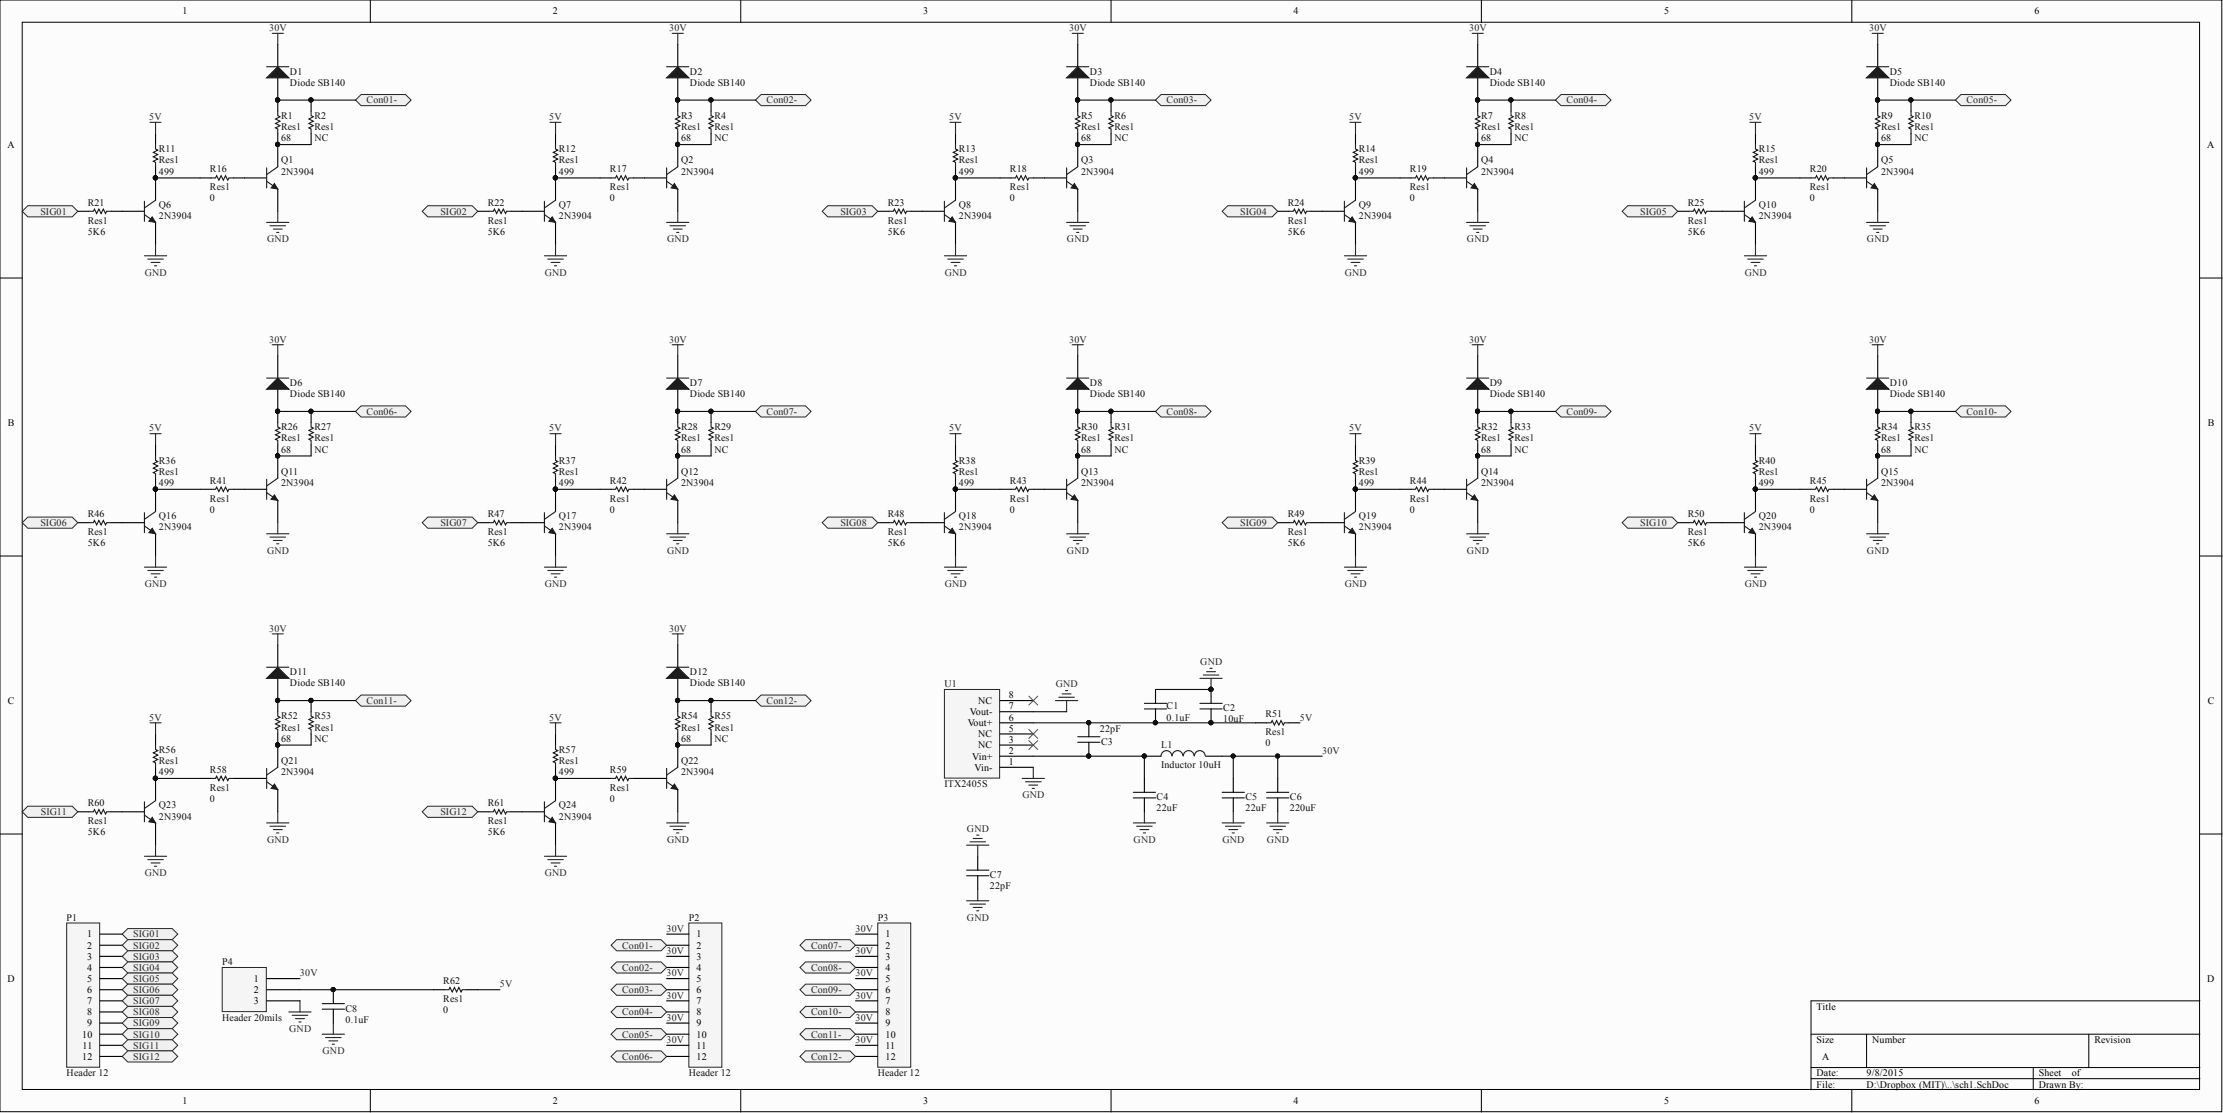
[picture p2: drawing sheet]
<svg xmlns="http://www.w3.org/2000/svg" width="508mm" height="254mm" viewBox="0 0 508 254" stroke-linecap="round" stroke-linejoin="round" font-family="sans-serif">
<defs><g id="words">
<g font-size="2.3">
<text x="41.7" y="3.3">1</text>
<text x="126.3" y="3.3">2</text>
<text x="210.8" y="3.3">3</text>
<text x="295.4" y="3.3">4</text>
<text x="380" y="3.3">5</text>
<text x="464.6" y="3.3">6</text>
<text x="1.7" y="33.8">A</text>
<text x="504.1" y="33.8">A</text>
<text x="1.8" y="97.2">B</text>
<text x="504.1" y="97.2">B</text>
<text x="1.8" y="160.6">C</text>
<text x="223.4" y="160.6">NC</text>
<text x="230.4" y="161.9">7</text>
<text x="230.4" y="159.4">8</text>
<text x="504.1" y="160.6">C</text>
<text x="221" y="165.7">Vout+</text>
<text x="221.5" y="163.2">Vout-</text>
<text x="230.4" y="167">5</text>
<text x="230.4" y="164.5">6</text>
<text x="222" y="173.3">Vin+</text>
<text x="223.4" y="170.8">NC</text>
<text x="223.4" y="168.3">NC</text>
<text x="230.4" y="172.1">2</text>
<text x="230.4" y="169.5">3</text>
<text x="222.5" y="175.9">Vin-</text>
<text x="230.4" y="174.6">1</text>
<text x="19.9" y="213.9">1</text>
<text x="159.1" y="213.9">1</text>
<text x="202.2" y="213.9">1</text>
<text x="19.9" y="216.5">2</text>
<text x="19.9" y="219">3</text>
<text x="19.9" y="221.6">4</text>
<text x="159.1" y="216.5">2</text>
<text x="159.1" y="219">3</text>
<text x="159.1" y="221.6">4</text>
<text x="202.2" y="216.5">2</text>
<text x="202.2" y="219">3</text>
<text x="202.2" y="221.6">4</text>
<text x="1.7" y="224.1">D</text>
<text x="19.9" y="224.1">5</text>
<text x="19.9" y="226.6">6</text>
<text x="57.9" y="224.1">1</text>
<text x="57.9" y="226.6">2</text>
<text x="159.1" y="224.1">5</text>
<text x="159.1" y="226.6">6</text>
<text x="202.2" y="224.1">5</text>
<text x="202.2" y="226.6">6</text>
<text x="504.1" y="224.1">D</text>
<text x="19.9" y="229.2">7</text>
<text x="19.9" y="231.7">8</text>
<text x="57.9" y="229.2">3</text>
<text x="159.1" y="229.2">7</text>
<text x="159.1" y="231.7">8</text>
<text x="202.2" y="229.2">7</text>
<text x="202.2" y="231.7">8</text>
<text x="414.8" y="230.4">Title</text>
<text x="18.8" y="236.8">10</text>
<text x="18.9" y="239.3">11</text>
<text x="19.9" y="234.2">9</text>
<text x="159.1" y="234.2">9</text>
<text x="159.1" y="236.8">10</text>
<text x="159.1" y="239.3">11</text>
<text x="202.2" y="234.2">9</text>
<text x="202.2" y="236.8">10</text>
<text x="202.2" y="239.3">11</text>
<text x="414.8" y="238">Size</text>
<text x="427.5" y="238">Number</text>
<text x="478.3" y="238">Revision</text>
<text x="18.8" y="241.9">12</text>
<text x="159.1" y="241.9">12</text>
<text x="202.2" y="241.9">12</text>
<text x="414.8" y="245.7">Date:</text>
<text x="416.1" y="241.9">A</text>
<text x="426.3" y="245.7">9/8/2015</text>
<text x="465.6" y="245.7">Sheet</text>
<text x="473.1" y="245.7">of</text>
<text x="414.8" y="248.2">File:</text>
<text x="426.3" y="248.2">D:\Dropbox (MIT)\..\sch1.SchDoc</text>
<text x="465.6" y="248.2">Drawn By:</text>
<text x="41.7" y="252">1</text>
<text x="126.3" y="252">2</text>
<text x="210.8" y="252">3</text>
<text x="295.4" y="252">4</text>
<text x="380" y="252">5</text>
<text x="464.6" y="252">6</text>
</g>
<g font-size="2.3" fill="#262626">
<text x="61.5" y="7.1">30V</text>
<text x="152.8" y="7.1">30V</text>
<text x="244.2" y="7.1">30V</text>
<text x="335.5" y="7.1">30V</text>
<text x="426.8" y="7.1">30V</text>
<text x="83.7" y="23.6">Con01-</text>
<text x="175.1" y="23.6">Con02-</text>
<text x="266.4" y="23.6">Con03-</text>
<text x="357.8" y="23.6">Con04-</text>
<text x="449.1" y="23.6">Con05-</text>
<text x="34.1" y="27.4">5V</text>
<text x="125.4" y="27.4">5V</text>
<text x="216.8" y="27.4">5V</text>
<text x="308.1" y="27.4">5V</text>
<text x="399.4" y="27.4">5V</text>
<text x="9.2" y="49">SIG01</text>
<text x="100.6" y="49">SIG02</text>
<text x="191.9" y="49">SIG03</text>
<text x="283.2" y="49">SIG04</text>
<text x="374.6" y="49">SIG05</text>
<text x="61" y="55.3">GND</text>
<text x="152.3" y="55.3">GND</text>
<text x="243.7" y="55.3">GND</text>
<text x="335" y="55.3">GND</text>
<text x="426.3" y="55.3">GND</text>
<text x="33.1" y="62.9">GND</text>
<text x="124.4" y="62.9">GND</text>
<text x="215.7" y="62.9">GND</text>
<text x="307.1" y="62.9">GND</text>
<text x="398.4" y="62.9">GND</text>
<text x="61.5" y="78.2">30V</text>
<text x="152.8" y="78.2">30V</text>
<text x="244.2" y="78.2">30V</text>
<text x="335.5" y="78.2">30V</text>
<text x="426.8" y="78.2">30V</text>
<text x="83.7" y="94.7">Con06-</text>
<text x="175.1" y="94.7">Con07-</text>
<text x="266.4" y="94.7">Con08-</text>
<text x="357.8" y="94.7">Con09-</text>
<text x="449.1" y="94.7">Con10-</text>
<text x="34.1" y="98.5">5V</text>
<text x="125.4" y="98.5">5V</text>
<text x="216.8" y="98.5">5V</text>
<text x="308.1" y="98.5">5V</text>
<text x="399.4" y="98.5">5V</text>
<text x="9.2" y="120">SIG06</text>
<text x="100.6" y="120">SIG07</text>
<text x="191.9" y="120">SIG08</text>
<text x="283.2" y="120">SIG09</text>
<text x="374.6" y="120">SIG10</text>
<text x="61" y="126.4">GND</text>
<text x="152.3" y="126.4">GND</text>
<text x="243.7" y="126.4">GND</text>
<text x="335" y="126.4">GND</text>
<text x="426.3" y="126.4">GND</text>
<text x="33.1" y="134">GND</text>
<text x="124.4" y="134">GND</text>
<text x="215.7" y="134">GND</text>
<text x="307.1" y="134">GND</text>
<text x="398.4" y="134">GND</text>
<text x="61.5" y="144.1">30V</text>
<text x="152.8" y="144.1">30V</text>
<text x="274.1" y="151.8">GND</text>
<text x="83.7" y="160.6">Con11-</text>
<text x="175.1" y="160.6">Con12-</text>
<text x="241.1" y="156.8">GND</text>
<text x="34.1" y="164.5">5V</text>
<text x="125.4" y="164.5">5V</text>
<text x="296.9" y="164.5">5V</text>
<text x="301.9" y="172.1">30V</text>
<text x="233.5" y="182.2">GND</text>
<text x="9.3" y="186">SIG11</text>
<text x="100.6" y="186">SIG12</text>
<text x="220.8" y="189.8">GND</text>
<text x="61" y="192.4">GND</text>
<text x="152.3" y="192.4">GND</text>
<text x="258.9" y="192.4">GND</text>
<text x="279.2" y="192.4">GND</text>
<text x="289.3" y="192.4">GND</text>
<text x="33.1" y="200">GND</text>
<text x="124.4" y="200">GND</text>
<text x="30.4" y="213.9">SIG01</text>
<text x="152.2" y="212.7">30V</text>
<text x="195.4" y="212.7">30V</text>
<text x="220.8" y="210.1">GND</text>
<text x="30.4" y="216.5">SIG02</text>
<text x="30.4" y="219">SIG03</text>
<text x="30.4" y="221.6">SIG04</text>
<text x="142.1" y="216.5">Con01-</text>
<text x="142.1" y="221.6">Con02-</text>
<text x="152.2" y="217.7">30V</text>
<text x="185.2" y="216.5">Con07-</text>
<text x="185.2" y="221.6">Con08-</text>
<text x="195.4" y="217.7">30V</text>
<text x="30.4" y="224.1">SIG05</text>
<text x="30.4" y="226.6">SIG06</text>
<text x="68.5" y="222.8">30V</text>
<text x="114.2" y="225.4">5V</text>
<text x="142.1" y="226.6">Con03-</text>
<text x="152.2" y="222.8">30V</text>
<text x="152.2" y="227.9">30V</text>
<text x="185.2" y="226.6">Con09-</text>
<text x="195.4" y="222.8">30V</text>
<text x="195.4" y="227.9">30V</text>
<text x="30.4" y="229.2">SIG07</text>
<text x="30.4" y="231.7">SIG08</text>
<text x="142.1" y="231.7">Con04-</text>
<text x="152.2" y="233">30V</text>
<text x="185.2" y="231.7">Con10-</text>
<text x="195.4" y="233">30V</text>
<text x="30.4" y="234.2">SIG09</text>
<text x="30.4" y="236.8">SIG10</text>
<text x="30.4" y="239.3">SIG11</text>
<text x="66.1" y="235.5">GND</text>
<text x="142.1" y="236.8">Con05-</text>
<text x="152.2" y="238">30V</text>
<text x="185.2" y="236.8">Con11-</text>
<text x="195.4" y="238">30V</text>
<text x="30.4" y="241.9">SIG12</text>
<text x="73.7" y="240.6">GND</text>
<text x="142.1" y="241.9">Con06-</text>
<text x="185.2" y="241.9">Con12-</text>
</g>
<g font-size="2.3" fill="#0e0e0e">
<text x="66.2" y="17">D1</text>
<text x="157.6" y="17">D2</text>
<text x="248.9" y="17">D3</text>
<text x="340.2" y="17">D4</text>
<text x="431.6" y="17">D5</text>
<text x="66.2" y="19.5">Diode SB140</text>
<text x="157.6" y="19.5">Diode SB140</text>
<text x="248.9" y="19.5">Diode SB140</text>
<text x="340.2" y="19.5">Diode SB140</text>
<text x="431.6" y="19.5">Diode SB140</text>
<text x="64.2" y="27.2">R1</text>
<text x="64.2" y="29.7">Res1</text>
<text x="71.8" y="27.2">R2</text>
<text x="71.8" y="29.7">Res1</text>
<text x="155.5" y="27.2">R3</text>
<text x="155.5" y="29.7">Res1</text>
<text x="163.1" y="27.2">R4</text>
<text x="163.1" y="29.7">Res1</text>
<text x="246.9" y="27.2">R5</text>
<text x="246.9" y="29.7">Res1</text>
<text x="254.5" y="27.2">R6</text>
<text x="254.5" y="29.7">Res1</text>
<text x="338.2" y="27.2">R7</text>
<text x="338.2" y="29.7">Res1</text>
<text x="345.8" y="27.2">R8</text>
<text x="345.8" y="29.7">Res1</text>
<text x="429.6" y="27.2">R9</text>
<text x="429.6" y="29.7">Res1</text>
<text x="437.2" y="27.2">R10</text>
<text x="437.2" y="29.7">Res1</text>
<text x="36.3" y="34.8">R11</text>
<text x="64.2" y="32.2">68</text>
<text x="71.8" y="32.2">NC</text>
<text x="127.6" y="34.8">R12</text>
<text x="155.5" y="32.2">68</text>
<text x="163.1" y="32.2">NC</text>
<text x="219" y="34.8">R13</text>
<text x="246.9" y="32.2">68</text>
<text x="254.5" y="32.2">NC</text>
<text x="310.3" y="34.8">R14</text>
<text x="338.2" y="32.2">68</text>
<text x="345.8" y="32.2">NC</text>
<text x="401.6" y="34.8">R15</text>
<text x="429.6" y="32.2">68</text>
<text x="437.2" y="32.2">NC</text>
<text x="36.3" y="39.8">499</text>
<text x="36.3" y="37.3">Res1</text>
<text x="48" y="39.3">R16</text>
<text x="64.2" y="37.3">Q1</text>
<text x="64.2" y="39.8">2N3904</text>
<text x="127.6" y="39.8">499</text>
<text x="127.6" y="37.3">Res1</text>
<text x="139.3" y="39.3">R17</text>
<text x="155.5" y="37.3">Q2</text>
<text x="155.5" y="39.8">2N3904</text>
<text x="219" y="39.8">499</text>
<text x="219" y="37.3">Res1</text>
<text x="230.6" y="39.3">R18</text>
<text x="246.9" y="37.3">Q3</text>
<text x="246.9" y="39.8">2N3904</text>
<text x="310.3" y="39.8">499</text>
<text x="310.3" y="37.3">Res1</text>
<text x="322" y="39.3">R19</text>
<text x="338.2" y="37.3">Q4</text>
<text x="338.2" y="39.8">2N3904</text>
<text x="401.6" y="39.8">499</text>
<text x="401.6" y="37.3">Res1</text>
<text x="413.3" y="39.3">R20</text>
<text x="429.6" y="37.3">Q5</text>
<text x="429.6" y="39.8">2N3904</text>
<text x="20" y="47">R21</text>
<text x="36.3" y="47.5">Q6</text>
<text x="48" y="45.9">0</text>
<text x="48" y="43.4">Res1</text>
<text x="111.4" y="47">R22</text>
<text x="127.6" y="47.5">Q7</text>
<text x="139.3" y="45.9">0</text>
<text x="139.3" y="43.4">Res1</text>
<text x="202.7" y="47">R23</text>
<text x="219" y="47.5">Q8</text>
<text x="230.6" y="45.9">0</text>
<text x="230.6" y="43.4">Res1</text>
<text x="294.1" y="47">R24</text>
<text x="310.3" y="47.5">Q9</text>
<text x="322" y="45.9">0</text>
<text x="322" y="43.4">Res1</text>
<text x="385.4" y="47">R25</text>
<text x="401.6" y="47.5">Q10</text>
<text x="413.3" y="45.9">0</text>
<text x="413.3" y="43.4">Res1</text>
<text x="20" y="53.5">5K6</text>
<text x="20" y="51">Res1</text>
<text x="36.3" y="50">2N3904</text>
<text x="111.4" y="53.5">5K6</text>
<text x="111.4" y="51">Res1</text>
<text x="127.6" y="50">2N3904</text>
<text x="202.7" y="53.5">5K6</text>
<text x="202.7" y="51">Res1</text>
<text x="219" y="50">2N3904</text>
<text x="294.1" y="53.5">5K6</text>
<text x="294.1" y="51">Res1</text>
<text x="310.3" y="50">2N3904</text>
<text x="385.4" y="53.5">5K6</text>
<text x="385.4" y="51">Res1</text>
<text x="401.6" y="50">2N3904</text>
<text x="66.2" y="88.1">D6</text>
<text x="157.6" y="88.1">D7</text>
<text x="248.9" y="88.1">D8</text>
<text x="340.2" y="88.1">D9</text>
<text x="431.6" y="88.1">D10</text>
<text x="66.2" y="90.6">Diode SB140</text>
<text x="157.6" y="90.6">Diode SB140</text>
<text x="248.9" y="90.6">Diode SB140</text>
<text x="340.2" y="90.6">Diode SB140</text>
<text x="431.6" y="90.6">Diode SB140</text>
<text x="64.2" y="98.2">R26</text>
<text x="64.2" y="100.8">Res1</text>
<text x="71.8" y="98.2">R27</text>
<text x="71.8" y="100.8">Res1</text>
<text x="155.5" y="98.2">R28</text>
<text x="155.5" y="100.8">Res1</text>
<text x="163.1" y="98.2">R29</text>
<text x="163.1" y="100.8">Res1</text>
<text x="246.9" y="98.2">R30</text>
<text x="246.9" y="100.8">Res1</text>
<text x="254.5" y="98.2">R31</text>
<text x="254.5" y="100.8">Res1</text>
<text x="338.2" y="98.2">R32</text>
<text x="338.2" y="100.8">Res1</text>
<text x="345.8" y="98.2">R33</text>
<text x="345.8" y="100.8">Res1</text>
<text x="429.6" y="98.2">R34</text>
<text x="429.6" y="100.8">Res1</text>
<text x="437.2" y="98.2">R35</text>
<text x="437.2" y="100.8">Res1</text>
<text x="36.3" y="105.8">R36</text>
<text x="64.2" y="103.3">68</text>
<text x="71.8" y="103.3">NC</text>
<text x="127.6" y="105.8">R37</text>
<text x="155.5" y="103.3">68</text>
<text x="163.1" y="103.3">NC</text>
<text x="219" y="105.8">R38</text>
<text x="246.9" y="103.3">68</text>
<text x="254.5" y="103.3">NC</text>
<text x="310.3" y="105.8">R39</text>
<text x="338.2" y="103.3">68</text>
<text x="345.8" y="103.3">NC</text>
<text x="401.6" y="105.8">R40</text>
<text x="429.6" y="103.3">68</text>
<text x="437.2" y="103.3">NC</text>
<text x="36.3" y="110.9">499</text>
<text x="36.3" y="108.4">Res1</text>
<text x="48" y="110.4">R41</text>
<text x="64.2" y="108.4">Q11</text>
<text x="64.2" y="110.9">2N3904</text>
<text x="127.6" y="110.9">499</text>
<text x="127.6" y="108.4">Res1</text>
<text x="139.3" y="110.4">R42</text>
<text x="155.5" y="108.4">Q12</text>
<text x="155.5" y="110.9">2N3904</text>
<text x="219" y="110.9">499</text>
<text x="219" y="108.4">Res1</text>
<text x="230.6" y="110.4">R43</text>
<text x="246.9" y="108.4">Q13</text>
<text x="246.9" y="110.9">2N3904</text>
<text x="310.3" y="110.9">499</text>
<text x="310.3" y="108.4">Res1</text>
<text x="322" y="110.4">R44</text>
<text x="338.2" y="108.4">Q14</text>
<text x="338.2" y="110.9">2N3904</text>
<text x="401.6" y="110.9">499</text>
<text x="401.6" y="108.4">Res1</text>
<text x="413.3" y="110.4">R45</text>
<text x="429.6" y="108.4">Q15</text>
<text x="429.6" y="110.9">2N3904</text>
<text x="20" y="118">R46</text>
<text x="36.3" y="118.5">Q16</text>
<text x="48" y="117">0</text>
<text x="48" y="114.5">Res1</text>
<text x="111.4" y="118">R47</text>
<text x="127.6" y="118.5">Q17</text>
<text x="139.3" y="117">0</text>
<text x="139.3" y="114.5">Res1</text>
<text x="202.7" y="118">R48</text>
<text x="219" y="118.5">Q18</text>
<text x="230.6" y="117">0</text>
<text x="230.6" y="114.5">Res1</text>
<text x="294.1" y="118">R49</text>
<text x="310.3" y="118.5">Q19</text>
<text x="322" y="117">0</text>
<text x="322" y="114.5">Res1</text>
<text x="385.4" y="118">R50</text>
<text x="401.6" y="118.5">Q20</text>
<text x="413.3" y="117">0</text>
<text x="413.3" y="114.5">Res1</text>
<text x="20" y="124.6">5K6</text>
<text x="20" y="122.1">Res1</text>
<text x="36.3" y="121.1">2N3904</text>
<text x="111.4" y="124.6">5K6</text>
<text x="111.4" y="122.1">Res1</text>
<text x="127.6" y="121.1">2N3904</text>
<text x="202.7" y="124.6">5K6</text>
<text x="202.7" y="122.1">Res1</text>
<text x="219" y="121.1">2N3904</text>
<text x="294.1" y="124.6">5K6</text>
<text x="294.1" y="122.1">Res1</text>
<text x="310.3" y="121.1">2N3904</text>
<text x="385.4" y="124.6">5K6</text>
<text x="385.4" y="122.1">Res1</text>
<text x="401.6" y="121.1">2N3904</text>
<text x="66.2" y="154">D11</text>
<text x="157.6" y="154">D12</text>
<text x="66.2" y="156.6">Diode SB140</text>
<text x="157.6" y="156.6">Diode SB140</text>
<text x="215.7" y="156.8">U1</text>
<text x="266.4" y="161.9">C1</text>
<text x="64.2" y="164.2">R52</text>
<text x="64.2" y="166.7">Res1</text>
<text x="71.8" y="164.2">R53</text>
<text x="71.8" y="166.7">Res1</text>
<text x="155.5" y="164.2">R54</text>
<text x="155.5" y="166.7">Res1</text>
<text x="163.1" y="164.2">R55</text>
<text x="163.1" y="166.7">Res1</text>
<text x="251.2" y="167">22pF</text>
<text x="266.4" y="164.5">0.1uF</text>
<text x="279.3" y="164.9">10uF</text>
<text x="279.3" y="162.3">C2</text>
<text x="289" y="163.7">R51</text>
<text x="289" y="167.8">Res1</text>
<text x="36.3" y="171.8">R56</text>
<text x="64.2" y="169.3">68</text>
<text x="71.8" y="169.3">NC</text>
<text x="127.6" y="171.8">R57</text>
<text x="155.5" y="169.3">68</text>
<text x="163.1" y="169.3">NC</text>
<text x="251.4" y="170">C3</text>
<text x="265.1" y="170.8">L1</text>
<text x="289" y="170.3">0</text>
<text x="36.3" y="176.9">499</text>
<text x="36.3" y="174.3">Res1</text>
<text x="48" y="176.4">R58</text>
<text x="64.2" y="174.3">Q21</text>
<text x="64.2" y="176.9">2N3904</text>
<text x="127.6" y="176.9">499</text>
<text x="127.6" y="174.3">Res1</text>
<text x="139.3" y="176.4">R59</text>
<text x="155.5" y="174.3">Q22</text>
<text x="155.5" y="176.9">2N3904</text>
<text x="215.7" y="179.7">ITX2405S</text>
<text x="265.1" y="175.4">Inductor 10uH</text>
<text x="20" y="184">R60</text>
<text x="36.3" y="184.5">Q23</text>
<text x="48" y="183">0</text>
<text x="48" y="180.4">Res1</text>
<text x="111.4" y="184">R61</text>
<text x="127.6" y="184.5">Q24</text>
<text x="139.3" y="183">0</text>
<text x="139.3" y="180.4">Res1</text>
<text x="264.1" y="185.2">22uF</text>
<text x="264.1" y="182.6">C4</text>
<text x="284.4" y="185.2">22uF</text>
<text x="284.4" y="182.6">C5</text>
<text x="294.6" y="185.2">220uF</text>
<text x="294.6" y="182.6">C6</text>
<text x="20" y="190.6">5K6</text>
<text x="20" y="188.1">Res1</text>
<text x="36.3" y="187">2N3904</text>
<text x="111.4" y="190.6">5K6</text>
<text x="111.4" y="188.1">Res1</text>
<text x="127.6" y="187">2N3904</text>
<text x="226.1" y="202.9">22pF</text>
<text x="226.1" y="200.4">C7</text>
<text x="15.2" y="210.1">P1</text>
<text x="157.3" y="210.1">P2</text>
<text x="200.4" y="210.1">P3</text>
<text x="50.7" y="220.3">P4</text>
<text x="101.2" y="224.6">R62</text>
<text x="50.7" y="233">Header 20mils</text>
<text x="78.9" y="233.4">0.1uF</text>
<text x="78.9" y="230.9">C8</text>
<text x="101.2" y="231.2">0</text>
<text x="101.2" y="228.7">Res1</text>
<text x="15.2" y="245.7">Header 12</text>
<text x="157.3" y="245.7">Header 12</text>
<text x="200.4" y="245.7">Header 12</text>
</g>
</g></defs>
<g fill="#fcfcfc" stroke="#000" stroke-width=".23">
<path d="M0 0h507.4v253.7h-507.4z"/>
<path d="M5.1 5.1h497.2v243.5h-497.2z"/>
</g>
<g fill="none" stroke="#000" stroke-width=".23">
<path d="M84.6 0v5.1M169.2 0v5.1M253.7 0v5.1M338.3 0v5.1M422.9 0v5.1M0 63.4h5.1M502.4 63.4h5M0 126.9h5.1M502.4 126.9h5M0 190.3h5.1M502.4 190.3h5M413.6 236h88.8"/>
<path d="M426.3 236v7.6M477 236v7.6M502.4 228.4h-88.8v20.3M84.6 248.7v5.1M169.2 248.7v5.1M253.7 248.7v5.1M338.3 248.7v5.1M413.6 243.6h88.8M413.6 246.2h88.8M422.9 248.7v5.1M464.3 243.6v5.1"/>
</g>
<path d="M35.5 30.5v2.5M35.5 38.1v7.6M17.8 48.2h2.5M25.4 48.2h7.6M35.5 50.8v5" fill="none" stroke="#000" stroke-width=".25"/>
<path d="M35.5 33v1l.5 .3-1 .5 1 .5-1 .5 1 .5-1 .5 .5 .3v1M20.3 48.2h1l.3-.5 .5 1 .5-1 .5 1 .5-1 .5 1 .3-.5h1M33 49l2.5 1.8M33 45.9v4.6M35.5 45.7l-2.5 1.8" fill="none" stroke="#1c1c1c" stroke-width=".25"/>
<circle cx="35.5" cy="40.6" r=".47" fill="#0e0e0e" stroke="#0e0e0e" stroke-width=".23"/>
<path d="M34.8 49.5l.7 1.3-1.5-.3z" fill="#1c1c1c"/>
<path d="M34.8 49.5l.7 1.3-1.5-.3z" fill="none" stroke="#1c1c1c" stroke-width=".23"/>
<g fill="#0e0e0e" stroke="#0e0e0e" stroke-width=".23">
<circle cx="35.5" cy="40.6" r=".47"/>
<circle cx="63.4" cy="33" r=".47"/>
</g>
<path d="M63.4 33v5.1M55.8 40.6h5.1M63.4 43.1v5.1" fill="none" stroke="#000" stroke-width=".25"/>
<path d="M60.9 38.3v4.6M63.4 38.1l-2.5 1.7M60.9 41.4l2.5 1.7" fill="none" stroke="#1c1c1c" stroke-width=".25"/>
<path d="M62.7 41.9l.7 1.2-1.5-.2z" fill="#1c1c1c"/>
<path d="M62.7 41.9l.7 1.2-1.5-.2z" fill="none" stroke="#1c1c1c" stroke-width=".23"/>
<g fill="#0e0e0e" stroke="#0e0e0e" stroke-width=".23">
<circle cx="63.4" cy="33" r=".47"/>
<circle cx="35.5" cy="40.6" r=".47"/>
<circle cx="63.4" cy="22.8" r=".47"/>
<circle cx="71" cy="22.8" r=".47"/>
</g>
<g fill="none" stroke="#262626" stroke-width=".25">
<path d="M62.2 7.6h2.5M63.4 7.6v2.6M34.3 27.9h2.5M35.5 27.9v2.6M33 58.4h5.1M33.7 59.1h3.6M34.5 59.9h2M35.5 55.8v2.6M60.9 50.8h5.1M61.7 51.5h3.5M62.4 52.3h2M63.2 53h.5"/>
<path d="M63.4 48.2v2.6M35.3 60.7h.5"/>
</g>
<path d="M63.4 10.2v5M63.4 17.8v7.6M63.4 30.5v2.5M71 22.8v2.6M71 30.5v2.5M45.7 40.6h2.5M53.3 40.6h2.5" fill="none" stroke="#000" stroke-width=".25"/>
<path d="M63.4 25.4v1l.5 .2-1 .6 1 .5-1 .5 1 .5-1 .5 .5 .2v1.1M71 25.4v1l.6 .2-1.1 .6 1.1 .5-1.1 .5 1.1 .5-1.1 .5 .5 .2v1.1M48.2 40.6h1l.3-.5 .5 1 .5-1 .5 1 .5-1 .5 1 .3-.5h1" fill="none" stroke="#1c1c1c" stroke-width=".25"/>
<path d="M63.4 33h7.6M35.5 40.6h10.2" fill="none" stroke="#0e0e0e" stroke-width=".25"/>
<path d="M63.4 15.2l2.6 2.6h-5.1z" fill="#1c1c1c"/>
<path d="M60.9 15.2h5.1M63.4 15.2l2.6 2.6h-5.1z" fill="none" stroke="#1c1c1c" stroke-width=".25"/>
<circle cx="63.4" cy="22.8" r=".47" fill="#0e0e0e" stroke="#0e0e0e" stroke-width=".23"/>
<g fill="#f0f0f0" stroke="#262626" stroke-width=".23">
<path d="M82.5 21.6h10.1l1.3 1.2-1.3 1.3h-10.1l-1.3-1.3z" fill-rule="evenodd"/>
<path d="M6.3 47h10.2l1.3 1.2-1.3 1.3h-10.2l-1.2-1.3z" fill-rule="evenodd"/>
</g>
<path d="M63.4 22.8h17.8" fill="none" stroke="#0e0e0e" stroke-width=".25"/>
<g fill="#0e0e0e" stroke="#0e0e0e" stroke-width=".23">
<circle cx="63.4" cy="22.8" r=".47"/>
<circle cx="71" cy="22.8" r=".47"/>
<circle cx="126.8" cy="40.6" r=".47"/>
</g>
<path d="M126.9 30.5v2.5M126.9 38.1v7.6M109.1 48.2h2.5M116.7 48.2h7.6M126.9 50.8v5" fill="none" stroke="#000" stroke-width=".25"/>
<path d="M126.9 33v1l.5 .3-1 .5 1 .5-1 .5 1 .5-1 .5 .5 .3v1M111.6 48.2h1.1l.2-.5 .5 1 .5-1 .5 1 .5-1 .5 1 .3-.5h1M124.3 49l2.6 1.8M124.3 45.9v4.6M126.9 45.7l-2.6 1.8" fill="none" stroke="#1c1c1c" stroke-width=".25"/>
<path d="M126.1 49.5l.8 1.3-1.6-.3z" fill="#1c1c1c"/>
<path d="M126.1 49.5l.8 1.3-1.6-.3z" fill="none" stroke="#1c1c1c" stroke-width=".23"/>
<g fill="#0e0e0e" stroke="#0e0e0e" stroke-width=".23">
<circle cx="126.8" cy="40.6" r=".47"/>
<circle cx="154.7" cy="33" r=".47"/>
</g>
<path d="M154.8 33v5.1M147.2 40.6h5M154.8 43.1v5.1" fill="none" stroke="#000" stroke-width=".25"/>
<path d="M152.2 38.3v4.6M154.8 38.1l-2.6 1.7M152.2 41.4l2.6 1.7" fill="none" stroke="#1c1c1c" stroke-width=".25"/>
<path d="M154 41.9l.8 1.2-1.6-.2z" fill="#1c1c1c"/>
<path d="M154 41.9l.8 1.2-1.6-.2z" fill="none" stroke="#1c1c1c" stroke-width=".23"/>
<g fill="#0e0e0e" stroke="#0e0e0e" stroke-width=".23">
<circle cx="154.7" cy="33" r=".47"/>
<circle cx="126.8" cy="40.6" r=".47"/>
<circle cx="154.7" cy="22.8" r=".47"/>
<circle cx="162.3" cy="22.8" r=".47"/>
</g>
<g fill="none" stroke="#262626" stroke-width=".25">
<path d="M153.5 7.6h2.5M154.8 7.6v2.6M125.6 27.9h2.5M126.9 27.9v2.6M124.3 58.4h5.1M125.1 59.1h3.5M125.8 59.9h2.1M126.9 55.8v2.6M152.2 50.8h5.1M153 51.5h3.5M153.8 52.3h2M154.5 53h.5"/>
<path d="M154.8 48.2v2.6M126.6 60.7h.5"/>
</g>
<path d="M154.8 10.2v5M154.8 17.8v7.6M154.8 30.5v2.5M162.4 22.8v2.6M162.4 30.5v2.5M137 40.6h2.5M144.6 40.6h2.6" fill="none" stroke="#000" stroke-width=".25"/>
<path d="M154.8 25.4v1l.5 .2-1 .6 1 .5-1 .5 1 .5-1 .5 .5 .2v1.1M162.4 25.4v1l.5 .2-1 .6 1 .5-1 .5 1 .5-1 .5 .5 .2v1.1M139.5 40.6h1.1l.2-.5 .5 1 .5-1 .5 1 .5-1 .6 1 .2-.5h1" fill="none" stroke="#1c1c1c" stroke-width=".25"/>
<path d="M154.8 33h7.6M126.9 40.6h10.1" fill="none" stroke="#0e0e0e" stroke-width=".25"/>
<path d="M154.8 15.2l2.5 2.6h-5.1z" fill="#1c1c1c"/>
<path d="M152.2 15.2h5.1M154.8 15.2l2.5 2.6h-5.1z" fill="none" stroke="#1c1c1c" stroke-width=".25"/>
<circle cx="154.7" cy="22.8" r=".47" fill="#0e0e0e" stroke="#0e0e0e" stroke-width=".23"/>
<g fill="#f0f0f0" stroke="#262626" stroke-width=".23">
<path d="M173.8 21.6h10.1l1.3 1.2-1.3 1.3h-10.1l-1.3-1.3z" fill-rule="evenodd"/>
<path d="M97.7 47h10.1l1.3 1.2-1.3 1.3h-10.1l-1.3-1.3z" fill-rule="evenodd"/>
</g>
<path d="M154.8 22.8h17.7" fill="none" stroke="#0e0e0e" stroke-width=".25"/>
<g fill="#0e0e0e" stroke="#0e0e0e" stroke-width=".23">
<circle cx="154.7" cy="22.8" r=".47"/>
<circle cx="162.3" cy="22.8" r=".47"/>
<circle cx="218.2" cy="40.6" r=".47"/>
</g>
<path d="M218.2 30.5v2.5M218.2 38.1v7.6M200.4 48.2h2.6M208.1 48.2h7.6M218.2 50.8v5" fill="none" stroke="#000" stroke-width=".25"/>
<path d="M218.2 33v1l.5 .3-1 .5 1 .5-1 .5 1 .5-1 .5 .5 .3v1M203 48.2h1l.2-.5 .6 1 .5-1 .5 1 .5-1 .5 1 .2-.5h1.1M215.7 49l2.5 1.8M215.7 45.9v4.6M218.2 45.7l-2.5 1.8" fill="none" stroke="#1c1c1c" stroke-width=".25"/>
<path d="M217.4 49.5l.8 1.3-1.5-.3z" fill="#1c1c1c"/>
<path d="M217.4 49.5l.8 1.3-1.5-.3z" fill="none" stroke="#1c1c1c" stroke-width=".23"/>
<g fill="#0e0e0e" stroke="#0e0e0e" stroke-width=".23">
<circle cx="218.2" cy="40.6" r=".47"/>
<circle cx="246.1" cy="33" r=".47"/>
</g>
<path d="M246.1 33v5.1M238.5 40.6h5.1M246.1 43.1v5.1" fill="none" stroke="#000" stroke-width=".25"/>
<path d="M243.6 38.3v4.6M246.1 38.1l-2.5 1.7M243.6 41.4l2.5 1.7" fill="none" stroke="#1c1c1c" stroke-width=".25"/>
<path d="M245.4 41.9l.7 1.2-1.5-.2z" fill="#1c1c1c"/>
<path d="M245.4 41.9l.7 1.2-1.5-.2z" fill="none" stroke="#1c1c1c" stroke-width=".23"/>
<g fill="#0e0e0e" stroke="#0e0e0e" stroke-width=".23">
<circle cx="246.1" cy="33" r=".47"/>
<circle cx="218.2" cy="40.6" r=".47"/>
<circle cx="246.1" cy="22.8" r=".47"/>
<circle cx="253.7" cy="22.8" r=".47"/>
</g>
<g fill="none" stroke="#262626" stroke-width=".25">
<path d="M244.8 7.6h2.6M246.1 7.6v2.6M216.9 27.9h2.6M218.2 27.9v2.6M215.7 58.4h5M216.4 59.1h3.6M217.2 59.9h2M218.2 55.8v2.6M243.6 50.8h5M244.3 51.5h3.6M245.1 52.3h2M245.9 53h.5"/>
<path d="M246.1 48.2v2.6M217.9 60.7h.6"/>
</g>
<path d="M246.1 10.2v5M246.1 17.8v7.6M246.1 30.5v2.5M253.7 22.8v2.6M253.7 30.5v2.5M228.4 40.6h2.5M236 40.6h2.5" fill="none" stroke="#000" stroke-width=".25"/>
<path d="M246.1 25.4v1l.5 .2-1 .6 1 .5-1 .5 1 .5-1 .5 .5 .2v1.1M253.7 25.4v1l.5 .2-1 .6 1 .5-1 .5 1 .5-1 .5 .5 .2v1.1M230.9 40.6h1l.3-.5 .5 1 .5-1 .5 1 .5-1 .5 1 .2-.5h1.1" fill="none" stroke="#1c1c1c" stroke-width=".25"/>
<path d="M246.1 33h7.6M218.2 40.6h10.2" fill="none" stroke="#0e0e0e" stroke-width=".25"/>
<path d="M246.1 15.2l2.5 2.6h-5z" fill="#1c1c1c"/>
<path d="M243.6 15.2h5M246.1 15.2l2.5 2.6h-5z" fill="none" stroke="#1c1c1c" stroke-width=".25"/>
<circle cx="246.1" cy="22.8" r=".47" fill="#0e0e0e" stroke="#0e0e0e" stroke-width=".23"/>
<g fill="#f0f0f0" stroke="#262626" stroke-width=".23">
<path d="M265.1 21.6h10.2l1.3 1.2-1.3 1.3h-10.2l-1.2-1.3z" fill-rule="evenodd"/>
<path d="M189 47h10.2l1.2 1.2-1.2 1.3h-10.2l-1.2-1.3z" fill-rule="evenodd"/>
</g>
<path d="M246.1 22.8h17.8" fill="none" stroke="#0e0e0e" stroke-width=".25"/>
<g fill="#0e0e0e" stroke="#0e0e0e" stroke-width=".23">
<circle cx="246.1" cy="22.8" r=".47"/>
<circle cx="253.7" cy="22.8" r=".47"/>
<circle cx="309.5" cy="40.6" r=".47"/>
</g>
<path d="M309.5 30.5v2.5M309.5 38.1v7.6M291.8 48.2h2.5M299.4 48.2h7.6M309.5 50.8v5" fill="none" stroke="#000" stroke-width=".25"/>
<path d="M309.5 33v1l.6 .3-1.1 .5 1.1 .5-1.1 .5 1.1 .5-1.1 .5 .5 .3v1M294.3 48.2h1l.3-.5 .5 1 .5-1 .5 1 .5-1 .5 1 .3-.5h1M307 49l2.5 1.8M307 45.9v4.6M309.5 45.7l-2.5 1.8" fill="none" stroke="#1c1c1c" stroke-width=".25"/>
<path d="M308.8 49.5l.7 1.3-1.5-.3z" fill="#1c1c1c"/>
<path d="M308.8 49.5l.7 1.3-1.5-.3z" fill="none" stroke="#1c1c1c" stroke-width=".23"/>
<g fill="#0e0e0e" stroke="#0e0e0e" stroke-width=".23">
<circle cx="309.5" cy="40.6" r=".47"/>
<circle cx="337.4" cy="33" r=".47"/>
</g>
<path d="M337.5 33v5.1M329.8 40.6h5.1M337.5 43.1v5.1" fill="none" stroke="#000" stroke-width=".25"/>
<path d="M334.9 38.3v4.6M337.5 38.1l-2.6 1.7M334.9 41.4l2.6 1.7" fill="none" stroke="#1c1c1c" stroke-width=".25"/>
<path d="M336.7 41.9l.8 1.2-1.6-.2z" fill="#1c1c1c"/>
<path d="M336.7 41.9l.8 1.2-1.6-.2z" fill="none" stroke="#1c1c1c" stroke-width=".23"/>
<g fill="#0e0e0e" stroke="#0e0e0e" stroke-width=".23">
<circle cx="337.4" cy="33" r=".47"/>
<circle cx="309.5" cy="40.6" r=".47"/>
<circle cx="337.4" cy="22.8" r=".47"/>
<circle cx="345" cy="22.8" r=".47"/>
</g>
<g fill="none" stroke="#262626" stroke-width=".25">
<path d="M336.2 7.6h2.5M337.5 7.6v2.6M308.3 27.9h2.5M309.5 27.9v2.6M307 58.4h5.1M307.8 59.1h3.5M308.5 59.9h2.1M309.5 55.8v2.6M334.9 50.8h5.1M335.7 51.5h3.5M336.4 52.3h2.1M337.2 53h.5"/>
<path d="M337.5 48.2v2.6M309.3 60.7h.5"/>
</g>
<path d="M337.5 10.2v5M337.5 17.8v7.6M337.5 30.5v2.5M345.1 22.8v2.6M345.1 30.5v2.5M319.7 40.6h2.5M327.3 40.6h2.5" fill="none" stroke="#000" stroke-width=".25"/>
<path d="M337.5 25.4v1l.5 .2-1.1 .6 1.1 .5-1.1 .5 1.1 .5-1.1 .5 .6 .2v1.1M345.1 25.4v1l.5 .2-1 .6 1 .5-1 .5 1 .5-1 .5 .5 .2v1.1M322.2 40.6h1l.3-.5 .5 1 .5-1 .5 1 .5-1 .5 1 .3-.5h1" fill="none" stroke="#1c1c1c" stroke-width=".25"/>
<path d="M337.5 33h7.6M309.5 40.6h10.2" fill="none" stroke="#0e0e0e" stroke-width=".25"/>
<path d="M337.5 15.2l2.5 2.6h-5.1z" fill="#1c1c1c"/>
<path d="M334.9 15.2h5.1M337.5 15.2l2.5 2.6h-5.1z" fill="none" stroke="#1c1c1c" stroke-width=".25"/>
<circle cx="337.4" cy="22.8" r=".47" fill="#0e0e0e" stroke="#0e0e0e" stroke-width=".23"/>
<g fill="#f0f0f0" stroke="#262626" stroke-width=".23">
<path d="M356.5 21.6h10.1l1.3 1.2-1.3 1.3h-10.1l-1.3-1.3z" fill-rule="evenodd"/>
<path d="M280.4 47h10.1l1.3 1.2-1.3 1.3h-10.1l-1.3-1.3z" fill-rule="evenodd"/>
</g>
<path d="M337.5 22.8h17.7" fill="none" stroke="#0e0e0e" stroke-width=".25"/>
<g fill="#0e0e0e" stroke="#0e0e0e" stroke-width=".23">
<circle cx="337.4" cy="22.8" r=".47"/>
<circle cx="345" cy="22.8" r=".47"/>
<circle cx="400.8" cy="40.6" r=".47"/>
</g>
<path d="M400.9 30.5v2.5M400.9 38.1v7.6M383.1 48.2h2.6M390.7 48.2h7.6M400.9 50.8v5" fill="none" stroke="#000" stroke-width=".25"/>
<path d="M400.9 33v1l.5 .3-1 .5 1 .5-1 .5 1 .5-1 .5 .5 .3v1M385.7 48.2h1l.2-.5 .5 1 .5-1 .6 1 .5-1 .5 1 .2-.5h1M398.3 49l2.6 1.8M398.3 45.9v4.6M400.9 45.7l-2.6 1.8" fill="none" stroke="#1c1c1c" stroke-width=".25"/>
<path d="M400.1 49.5l.8 1.3-1.5-.3z" fill="#1c1c1c"/>
<path d="M400.1 49.5l.8 1.3-1.5-.3z" fill="none" stroke="#1c1c1c" stroke-width=".23"/>
<g fill="#0e0e0e" stroke="#0e0e0e" stroke-width=".23">
<circle cx="400.8" cy="40.6" r=".47"/>
<circle cx="428.8" cy="33" r=".47"/>
</g>
<path d="M428.8 33v5.1M421.2 40.6h5.1M428.8 43.1v5.1" fill="none" stroke="#000" stroke-width=".25"/>
<path d="M426.3 38.3v4.6M428.8 38.1l-2.5 1.7M426.3 41.4l2.5 1.7" fill="none" stroke="#1c1c1c" stroke-width=".25"/>
<path d="M428 41.9l.8 1.2-1.5-.2z" fill="#1c1c1c"/>
<path d="M428 41.9l.8 1.2-1.5-.2z" fill="none" stroke="#1c1c1c" stroke-width=".23"/>
<g fill="#0e0e0e" stroke="#0e0e0e" stroke-width=".23">
<circle cx="428.8" cy="33" r=".47"/>
<circle cx="400.8" cy="40.6" r=".47"/>
<circle cx="428.8" cy="22.8" r=".47"/>
<circle cx="436.4" cy="22.8" r=".47"/>
</g>
<g fill="none" stroke="#262626" stroke-width=".25">
<path d="M427.5 7.6h2.6M428.8 7.6v2.6M399.6 27.9h2.6M400.9 27.9v2.6M398.3 58.4h5.1M399.1 59.1h3.6M399.9 59.9h2M400.9 55.8v2.6M426.3 50.8h5M427 51.5h3.6M427.8 52.3h2M428.5 53h.5"/>
<path d="M428.8 48.2v2.6M400.6 60.7h.5"/>
</g>
<path d="M428.8 10.2v5M428.8 17.8v7.6M428.8 30.5v2.5M436.4 22.8v2.6M436.4 30.5v2.5M411 40.6h2.6M418.6 40.6h2.6" fill="none" stroke="#000" stroke-width=".25"/>
<path d="M428.8 25.4v1l.5 .2-1 .6 1 .5-1 .5 1 .5-1 .5 .5 .2v1.1M436.4 25.4v1l.5 .2-1 .6 1 .5-1 .5 1 .5-1 .5 .5 .2v1.1M413.6 40.6h1l.2-.5 .5 1 .6-1 .5 1 .5-1 .5 1 .2-.5h1" fill="none" stroke="#1c1c1c" stroke-width=".25"/>
<path d="M428.8 33h7.6M400.9 40.6h10.1" fill="none" stroke="#0e0e0e" stroke-width=".25"/>
<path d="M428.8 15.2l2.5 2.6h-5z" fill="#1c1c1c"/>
<path d="M426.3 15.2h5M428.8 15.2l2.5 2.6h-5z" fill="none" stroke="#1c1c1c" stroke-width=".25"/>
<circle cx="428.8" cy="22.8" r=".47" fill="#0e0e0e" stroke="#0e0e0e" stroke-width=".23"/>
<g fill="#f0f0f0" stroke="#262626" stroke-width=".23">
<path d="M447.8 21.6h10.2l1.2 1.2-1.2 1.3h-10.2l-1.2-1.3z" fill-rule="evenodd"/>
<path d="M371.7 47h10.2l1.2 1.2-1.2 1.3h-10.2l-1.3-1.3z" fill-rule="evenodd"/>
</g>
<path d="M428.8 22.8h17.8" fill="none" stroke="#0e0e0e" stroke-width=".25"/>
<g fill="#0e0e0e" stroke="#0e0e0e" stroke-width=".23">
<circle cx="428.8" cy="22.8" r=".47"/>
<circle cx="436.4" cy="22.8" r=".47"/>
<circle cx="35.5" cy="111.6" r=".47"/>
</g>
<path d="M17.8 119.3h2.5M25.4 119.3h7.6M35.5 101.5v2.6M35.5 109.1v7.6M35.5 121.8v5.1" fill="none" stroke="#000" stroke-width=".25"/>
<path d="M20.3 119.3h1l.3-.5 .5 1 .5-1 .5 1 .5-1 .5 1 .3-.5h1M33 117v4.6M35.5 104.1v1l.5 .2-1 .5 1 .5-1 .5 1 .6-1 .5 .5 .2v1M35.5 116.7l-2.5 1.8M33 120l2.5 1.8" fill="none" stroke="#1c1c1c" stroke-width=".25"/>
<path d="M34.8 120.5l.7 1.3-1.5-.2z" fill="#1c1c1c"/>
<path d="M34.8 120.5l.7 1.3-1.5-.2z" fill="none" stroke="#1c1c1c" stroke-width=".23"/>
<g fill="#0e0e0e" stroke="#0e0e0e" stroke-width=".23">
<circle cx="35.5" cy="111.6" r=".47"/>
<circle cx="63.4" cy="104" r=".47"/>
</g>
<path d="M55.8 111.7h5.1M63.4 104.1v5M63.4 114.2v5.1" fill="none" stroke="#000" stroke-width=".25"/>
<path d="M60.9 112.4l2.5 1.8M60.9 109.4v4.5M63.4 109.1l-2.5 1.8" fill="none" stroke="#1c1c1c" stroke-width=".25"/>
<path d="M62.7 112.9l.7 1.3-1.5-.3z" fill="#1c1c1c"/>
<path d="M62.7 112.9l.7 1.3-1.5-.3z" fill="none" stroke="#1c1c1c" stroke-width=".23"/>
<g fill="#0e0e0e" stroke="#0e0e0e" stroke-width=".23">
<circle cx="63.4" cy="104" r=".47"/>
<circle cx="35.5" cy="111.6" r=".47"/>
<circle cx="63.4" cy="93.9" r=".47"/>
<circle cx="71" cy="93.9" r=".47"/>
</g>
<g fill="none" stroke="#262626" stroke-width=".25">
<path d="M62.2 78.7h2.5M63.4 78.7v2.5M34.3 99h2.5M35.5 99v2.5M63.4 119.3v2.5M33 129.4h5.1M33.7 130.2h3.6M34.5 131h2M35.3 131.7h.5M35.5 126.9v2.5M60.9 121.8h5.1M61.7 122.6h3.5"/>
<path d="M62.4 123.3h2M63.2 124.1h.5"/>
</g>
<path d="M63.4 81.2v5.1M63.4 88.8v7.6M71 93.9v2.5M45.7 111.7h2.5M53.3 111.7h2.5M63.4 101.5v2.6M71 101.5v2.6" fill="none" stroke="#000" stroke-width=".25"/>
<path d="M63.4 96.4v1.1l.5 .2-1 .5 1 .5-1 .5 1 .5-1 .5 .5 .3v1M71 96.4v1.1l.6 .2-1.1 .5 1.1 .5-1.1 .5 1.1 .5-1.1 .5 .5 .3v1M48.2 111.7h1l.3-.5 .5 1 .5-1 .5 1 .5-1 .5 1 .3-.5h1" fill="none" stroke="#1c1c1c" stroke-width=".25"/>
<path d="M35.5 111.7h10.2M63.4 104.1h7.6" fill="none" stroke="#0e0e0e" stroke-width=".25"/>
<path d="M63.4 86.3l2.6 2.5h-5.1z" fill="#1c1c1c"/>
<path d="M60.9 86.3h5.1M63.4 86.3l2.6 2.5h-5.1z" fill="none" stroke="#1c1c1c" stroke-width=".25"/>
<circle cx="63.4" cy="93.9" r=".47" fill="#0e0e0e" stroke="#0e0e0e" stroke-width=".23"/>
<g fill="#f0f0f0" stroke="#262626" stroke-width=".23">
<path d="M82.5 92.6h10.1l1.3 1.3-1.3 1.3h-10.1l-1.3-1.3z" fill-rule="evenodd"/>
<path d="M6.3 118h10.2l1.3 1.3-1.3 1.2h-10.2l-1.2-1.2z" fill-rule="evenodd"/>
</g>
<path d="M63.4 93.9h17.8" fill="none" stroke="#0e0e0e" stroke-width=".25"/>
<g fill="#0e0e0e" stroke="#0e0e0e" stroke-width=".23">
<circle cx="63.4" cy="93.9" r=".47"/>
<circle cx="71" cy="93.9" r=".47"/>
<circle cx="126.8" cy="111.6" r=".47"/>
</g>
<path d="M109.1 119.3h2.5M116.7 119.3h7.6M126.9 101.5v2.6M126.9 109.1v7.6M126.9 121.8v5.1" fill="none" stroke="#000" stroke-width=".25"/>
<path d="M111.6 119.3h1.1l.2-.5 .5 1 .5-1 .5 1 .5-1 .5 1 .3-.5h1M124.3 117v4.6M126.9 104.1v1l.5 .2-1 .5 1 .5-1 .5 1 .6-1 .5 .5 .2v1M126.9 116.7l-2.6 1.8M124.3 120l2.6 1.8" fill="none" stroke="#1c1c1c" stroke-width=".25"/>
<path d="M126.1 120.5l.8 1.3-1.6-.2z" fill="#1c1c1c"/>
<path d="M126.1 120.5l.8 1.3-1.6-.2z" fill="none" stroke="#1c1c1c" stroke-width=".23"/>
<g fill="#0e0e0e" stroke="#0e0e0e" stroke-width=".23">
<circle cx="126.8" cy="111.6" r=".47"/>
<circle cx="154.7" cy="104" r=".47"/>
</g>
<path d="M147.2 111.7h5M154.8 104.1v5M154.8 114.2v5.1" fill="none" stroke="#000" stroke-width=".25"/>
<path d="M152.2 112.4l2.6 1.8M152.2 109.4v4.5M154.8 109.1l-2.6 1.8" fill="none" stroke="#1c1c1c" stroke-width=".25"/>
<path d="M154 112.9l.8 1.3-1.6-.3z" fill="#1c1c1c"/>
<path d="M154 112.9l.8 1.3-1.6-.3z" fill="none" stroke="#1c1c1c" stroke-width=".23"/>
<g fill="#0e0e0e" stroke="#0e0e0e" stroke-width=".23">
<circle cx="154.7" cy="104" r=".47"/>
<circle cx="126.8" cy="111.6" r=".47"/>
<circle cx="154.7" cy="93.9" r=".47"/>
<circle cx="162.3" cy="93.9" r=".47"/>
</g>
<g fill="none" stroke="#262626" stroke-width=".25">
<path d="M153.5 78.7h2.5M154.8 78.7v2.5M125.6 99h2.5M126.9 99v2.5M154.8 119.3v2.5M124.3 129.4h5.1M125.1 130.2h3.5M125.8 131h2.1M126.6 131.7h.5M126.9 126.9v2.5M152.2 121.8h5.1M153 122.6h3.5"/>
<path d="M153.8 123.3h2M154.5 124.1h.5"/>
</g>
<path d="M154.8 81.2v5.1M154.8 88.8v7.6M162.4 93.9v2.5M137 111.7h2.5M144.6 111.7h2.6M154.8 101.5v2.6M162.4 101.5v2.6" fill="none" stroke="#000" stroke-width=".25"/>
<path d="M154.8 96.4v1.1l.5 .2-1 .5 1 .5-1 .5 1 .5-1 .5 .5 .3v1M162.4 96.4v1.1l.5 .2-1 .5 1 .5-1 .5 1 .5-1 .5 .5 .3v1M139.5 111.7h1.1l.2-.5 .5 1 .5-1 .5 1 .5-1 .6 1 .2-.5h1" fill="none" stroke="#1c1c1c" stroke-width=".25"/>
<path d="M126.9 111.7h10.1M154.8 104.1h7.6" fill="none" stroke="#0e0e0e" stroke-width=".25"/>
<path d="M154.8 86.3l2.5 2.5h-5.1z" fill="#1c1c1c"/>
<path d="M152.2 86.3h5.1M154.8 86.3l2.5 2.5h-5.1z" fill="none" stroke="#1c1c1c" stroke-width=".25"/>
<circle cx="154.7" cy="93.9" r=".47" fill="#0e0e0e" stroke="#0e0e0e" stroke-width=".23"/>
<g fill="#f0f0f0" stroke="#262626" stroke-width=".23">
<path d="M173.8 92.6h10.1l1.3 1.3-1.3 1.3h-10.1l-1.3-1.3z" fill-rule="evenodd"/>
<path d="M97.7 118h10.1l1.3 1.3-1.3 1.2h-10.1l-1.3-1.2z" fill-rule="evenodd"/>
</g>
<path d="M154.8 93.9h17.7" fill="none" stroke="#0e0e0e" stroke-width=".25"/>
<g fill="#0e0e0e" stroke="#0e0e0e" stroke-width=".23">
<circle cx="154.7" cy="93.9" r=".47"/>
<circle cx="162.3" cy="93.9" r=".47"/>
<circle cx="218.2" cy="111.6" r=".47"/>
</g>
<path d="M200.4 119.3h2.6M208.1 119.3h7.6M218.2 101.5v2.6M218.2 109.1v7.6M218.2 121.8v5.1" fill="none" stroke="#000" stroke-width=".25"/>
<path d="M203 119.3h1l.2-.5 .6 1 .5-1 .5 1 .5-1 .5 1 .2-.5h1.1M215.7 117v4.6M218.2 104.1v1l.5 .2-1 .5 1 .5-1 .5 1 .6-1 .5 .5 .2v1M218.2 116.7l-2.5 1.8M215.7 120l2.5 1.8" fill="none" stroke="#1c1c1c" stroke-width=".25"/>
<path d="M217.4 120.5l.8 1.3-1.5-.2z" fill="#1c1c1c"/>
<path d="M217.4 120.5l.8 1.3-1.5-.2z" fill="none" stroke="#1c1c1c" stroke-width=".23"/>
<g fill="#0e0e0e" stroke="#0e0e0e" stroke-width=".23">
<circle cx="218.2" cy="111.6" r=".47"/>
<circle cx="246.1" cy="104" r=".47"/>
</g>
<path d="M238.5 111.7h5.1M246.1 104.1v5M246.1 114.2v5.1" fill="none" stroke="#000" stroke-width=".25"/>
<path d="M243.6 112.4l2.5 1.8M243.6 109.4v4.5M246.1 109.1l-2.5 1.8" fill="none" stroke="#1c1c1c" stroke-width=".25"/>
<path d="M245.4 112.9l.7 1.3-1.5-.3z" fill="#1c1c1c"/>
<path d="M245.4 112.9l.7 1.3-1.5-.3z" fill="none" stroke="#1c1c1c" stroke-width=".23"/>
<g fill="#0e0e0e" stroke="#0e0e0e" stroke-width=".23">
<circle cx="246.1" cy="104" r=".47"/>
<circle cx="218.2" cy="111.6" r=".47"/>
<circle cx="246.1" cy="93.9" r=".47"/>
<circle cx="253.7" cy="93.9" r=".47"/>
</g>
<g fill="none" stroke="#262626" stroke-width=".25">
<path d="M244.8 78.7h2.6M246.1 78.7v2.5M216.9 99h2.6M218.2 99v2.5M246.1 119.3v2.5M215.7 129.4h5M216.4 130.2h3.6M217.2 131h2M217.9 131.7h.6M218.2 126.9v2.5M243.6 121.8h5M244.3 122.6h3.6"/>
<path d="M245.1 123.3h2M245.9 124.1h.5"/>
</g>
<path d="M246.1 81.2v5.1M246.1 88.8v7.6M253.7 93.9v2.5M228.4 111.7h2.5M236 111.7h2.5M246.1 101.5v2.6M253.7 101.5v2.6" fill="none" stroke="#000" stroke-width=".25"/>
<path d="M246.1 96.4v1.1l.5 .2-1 .5 1 .5-1 .5 1 .5-1 .5 .5 .3v1M253.7 96.4v1.1l.5 .2-1 .5 1 .5-1 .5 1 .5-1 .5 .5 .3v1M230.9 111.7h1l.3-.5 .5 1 .5-1 .5 1 .5-1 .5 1 .2-.5h1.1" fill="none" stroke="#1c1c1c" stroke-width=".25"/>
<path d="M218.2 111.7h10.2M246.1 104.1h7.6" fill="none" stroke="#0e0e0e" stroke-width=".25"/>
<path d="M246.1 86.3l2.5 2.5h-5z" fill="#1c1c1c"/>
<path d="M243.6 86.3h5M246.1 86.3l2.5 2.5h-5z" fill="none" stroke="#1c1c1c" stroke-width=".25"/>
<circle cx="246.1" cy="93.9" r=".47" fill="#0e0e0e" stroke="#0e0e0e" stroke-width=".23"/>
<g fill="#f0f0f0" stroke="#262626" stroke-width=".23">
<path d="M265.1 92.6h10.2l1.3 1.3-1.3 1.3h-10.2l-1.2-1.3z" fill-rule="evenodd"/>
<path d="M189 118h10.2l1.2 1.3-1.2 1.2h-10.2l-1.2-1.2z" fill-rule="evenodd"/>
</g>
<path d="M246.1 93.9h17.8" fill="none" stroke="#0e0e0e" stroke-width=".25"/>
<g fill="#0e0e0e" stroke="#0e0e0e" stroke-width=".23">
<circle cx="246.1" cy="93.9" r=".47"/>
<circle cx="253.7" cy="93.9" r=".47"/>
<circle cx="309.5" cy="111.6" r=".47"/>
</g>
<path d="M291.8 119.3h2.5M299.4 119.3h7.6M309.5 101.5v2.6M309.5 109.1v7.6M309.5 121.8v5.1" fill="none" stroke="#000" stroke-width=".25"/>
<path d="M294.3 119.3h1l.3-.5 .5 1 .5-1 .5 1 .5-1 .5 1 .3-.5h1M307 117v4.6M309.5 104.1v1l.6 .2-1.1 .5 1.1 .5-1.1 .5 1.1 .6-1.1 .5 .5 .2v1M309.5 116.7l-2.5 1.8M307 120l2.5 1.8" fill="none" stroke="#1c1c1c" stroke-width=".25"/>
<path d="M308.8 120.5l.7 1.3-1.5-.2z" fill="#1c1c1c"/>
<path d="M308.8 120.5l.7 1.3-1.5-.2z" fill="none" stroke="#1c1c1c" stroke-width=".23"/>
<g fill="#0e0e0e" stroke="#0e0e0e" stroke-width=".23">
<circle cx="309.5" cy="111.6" r=".47"/>
<circle cx="337.4" cy="104" r=".47"/>
</g>
<path d="M329.8 111.7h5.1M337.5 104.1v5M337.5 114.2v5.1" fill="none" stroke="#000" stroke-width=".25"/>
<path d="M334.9 112.4l2.6 1.8M334.9 109.4v4.5M337.5 109.1l-2.6 1.8" fill="none" stroke="#1c1c1c" stroke-width=".25"/>
<path d="M336.7 112.9l.8 1.3-1.6-.3z" fill="#1c1c1c"/>
<path d="M336.7 112.9l.8 1.3-1.6-.3z" fill="none" stroke="#1c1c1c" stroke-width=".23"/>
<g fill="#0e0e0e" stroke="#0e0e0e" stroke-width=".23">
<circle cx="337.4" cy="104" r=".47"/>
<circle cx="309.5" cy="111.6" r=".47"/>
<circle cx="337.4" cy="93.9" r=".47"/>
<circle cx="345" cy="93.9" r=".47"/>
</g>
<g fill="none" stroke="#262626" stroke-width=".25">
<path d="M336.2 78.7h2.5M337.5 78.7v2.5M308.3 99h2.5M309.5 99v2.5M337.5 119.3v2.5M307 129.4h5.1M307.8 130.2h3.5M308.5 131h2.1M309.3 131.7h.5M309.5 126.9v2.5M334.9 121.8h5.1M335.7 122.6h3.5"/>
<path d="M336.4 123.3h2.1M337.2 124.1h.5"/>
</g>
<path d="M337.5 81.2v5.1M337.5 88.8v7.6M345.1 93.9v2.5M319.7 111.7h2.5M327.3 111.7h2.5M337.5 101.5v2.6M345.1 101.5v2.6" fill="none" stroke="#000" stroke-width=".25"/>
<path d="M337.5 96.4v1.1l.5 .2-1.1 .5 1.1 .5-1.1 .5 1.1 .5-1.1 .5 .6 .3v1M345.1 96.4v1.1l.5 .2-1 .5 1 .5-1 .5 1 .5-1 .5 .5 .3v1M322.2 111.7h1l.3-.5 .5 1 .5-1 .5 1 .5-1 .5 1 .3-.5h1" fill="none" stroke="#1c1c1c" stroke-width=".25"/>
<path d="M309.5 111.7h10.2M337.5 104.1h7.6" fill="none" stroke="#0e0e0e" stroke-width=".25"/>
<path d="M337.5 86.3l2.5 2.5h-5.1z" fill="#1c1c1c"/>
<path d="M334.9 86.3h5.1M337.5 86.3l2.5 2.5h-5.1z" fill="none" stroke="#1c1c1c" stroke-width=".25"/>
<circle cx="337.4" cy="93.9" r=".47" fill="#0e0e0e" stroke="#0e0e0e" stroke-width=".23"/>
<g fill="#f0f0f0" stroke="#262626" stroke-width=".23">
<path d="M356.5 92.6h10.1l1.3 1.3-1.3 1.3h-10.1l-1.3-1.3z" fill-rule="evenodd"/>
<path d="M280.4 118h10.1l1.3 1.3-1.3 1.2h-10.1l-1.3-1.2z" fill-rule="evenodd"/>
</g>
<path d="M337.5 93.9h17.7" fill="none" stroke="#0e0e0e" stroke-width=".25"/>
<g fill="#0e0e0e" stroke="#0e0e0e" stroke-width=".23">
<circle cx="337.4" cy="93.9" r=".47"/>
<circle cx="345" cy="93.9" r=".47"/>
<circle cx="400.8" cy="111.6" r=".47"/>
</g>
<path d="M383.1 119.3h2.6M390.7 119.3h7.6M400.9 101.5v2.6M400.9 109.1v7.6M400.9 121.8v5.1" fill="none" stroke="#000" stroke-width=".25"/>
<path d="M385.7 119.3h1l.2-.5 .5 1 .5-1 .6 1 .5-1 .5 1 .2-.5h1M398.3 117v4.6M400.9 104.1v1l.5 .2-1 .5 1 .5-1 .5 1 .6-1 .5 .5 .2v1M400.9 116.7l-2.6 1.8M398.3 120l2.6 1.8" fill="none" stroke="#1c1c1c" stroke-width=".25"/>
<path d="M400.1 120.5l.8 1.3-1.5-.2z" fill="#1c1c1c"/>
<path d="M400.1 120.5l.8 1.3-1.5-.2z" fill="none" stroke="#1c1c1c" stroke-width=".23"/>
<g fill="#0e0e0e" stroke="#0e0e0e" stroke-width=".23">
<circle cx="400.8" cy="111.6" r=".47"/>
<circle cx="428.8" cy="104" r=".47"/>
</g>
<path d="M421.2 111.7h5.1M428.8 104.1v5M428.8 114.2v5.1" fill="none" stroke="#000" stroke-width=".25"/>
<path d="M426.3 112.4l2.5 1.8M426.3 109.4v4.5M428.8 109.1l-2.5 1.8" fill="none" stroke="#1c1c1c" stroke-width=".25"/>
<path d="M428 112.9l.8 1.3-1.5-.3z" fill="#1c1c1c"/>
<path d="M428 112.9l.8 1.3-1.5-.3z" fill="none" stroke="#1c1c1c" stroke-width=".23"/>
<g fill="#0e0e0e" stroke="#0e0e0e" stroke-width=".23">
<circle cx="428.8" cy="104" r=".47"/>
<circle cx="400.8" cy="111.6" r=".47"/>
<circle cx="428.8" cy="93.9" r=".47"/>
<circle cx="436.4" cy="93.9" r=".47"/>
</g>
<g fill="none" stroke="#262626" stroke-width=".25">
<path d="M427.5 78.7h2.6M428.8 78.7v2.5M399.6 99h2.6M400.9 99v2.5M428.8 119.3v2.5M398.3 129.4h5.1M399.1 130.2h3.6M399.9 131h2M400.6 131.7h.5M400.9 126.9v2.5M426.3 121.8h5M427 122.6h3.6"/>
<path d="M427.8 123.3h2M428.5 124.1h.5"/>
</g>
<path d="M428.8 81.2v5.1M428.8 88.8v7.6M436.4 93.9v2.5M411 111.7h2.6M418.6 111.7h2.6M428.8 101.5v2.6M436.4 101.5v2.6" fill="none" stroke="#000" stroke-width=".25"/>
<path d="M428.8 96.4v1.1l.5 .2-1 .5 1 .5-1 .5 1 .5-1 .5 .5 .3v1M436.4 96.4v1.1l.5 .2-1 .5 1 .5-1 .5 1 .5-1 .5 .5 .3v1M413.6 111.7h1l.2-.5 .5 1 .6-1 .5 1 .5-1 .5 1 .2-.5h1" fill="none" stroke="#1c1c1c" stroke-width=".25"/>
<path d="M400.9 111.7h10.1M428.8 104.1h7.6" fill="none" stroke="#0e0e0e" stroke-width=".25"/>
<path d="M428.8 86.3l2.5 2.5h-5z" fill="#1c1c1c"/>
<path d="M426.3 86.3h5M428.8 86.3l2.5 2.5h-5z" fill="none" stroke="#1c1c1c" stroke-width=".25"/>
<circle cx="428.8" cy="93.9" r=".47" fill="#0e0e0e" stroke="#0e0e0e" stroke-width=".23"/>
<g fill="#f0f0f0" stroke="#262626" stroke-width=".23">
<path d="M447.8 92.6h10.2l1.2 1.3-1.2 1.3h-10.2l-1.2-1.3z" fill-rule="evenodd"/>
<path d="M371.7 118h10.2l1.2 1.3-1.2 1.2h-10.2l-1.3-1.2z" fill-rule="evenodd"/>
</g>
<path d="M428.8 93.9h17.8" fill="none" stroke="#0e0e0e" stroke-width=".25"/>
<g fill="#0e0e0e" stroke="#0e0e0e" stroke-width=".23">
<circle cx="428.8" cy="93.9" r=".47"/>
<circle cx="436.4" cy="93.9" r=".47"/>
<circle cx="35.5" cy="177.6" r=".47"/>
</g>
<path d="M35.5 167.5v2.5M35.5 175.1v7.6M17.8 185.3h2.5M25.4 185.3h7.6M35.5 187.8v5.1" fill="none" stroke="#000" stroke-width=".25"/>
<path d="M35.5 170v1.1l.5 .2-1 .5 1 .5-1 .5 1 .5-1 .5 .5 .3v1M20.3 185.3h1l.3-.5 .5 1 .5-1 .5 1 .5-1 .5 1 .3-.5h1M33 186l2.5 1.8M33 183v4.5M35.5 182.7l-2.5 1.8" fill="none" stroke="#1c1c1c" stroke-width=".25"/>
<path d="M34.8 186.5l.7 1.3-1.5-.3z" fill="#1c1c1c"/>
<path d="M34.8 186.5l.7 1.3-1.5-.3z" fill="none" stroke="#1c1c1c" stroke-width=".23"/>
<g fill="#0e0e0e" stroke="#0e0e0e" stroke-width=".23">
<circle cx="35.5" cy="177.6" r=".47"/>
<circle cx="63.4" cy="170" r=".47"/>
</g>
<path d="M55.8 177.6h5.1M63.4 170v5.1M63.4 180.2v5.1" fill="none" stroke="#000" stroke-width=".25"/>
<path d="M60.9 178.4l2.5 1.8M60.9 175.4v4.5M63.4 175.1l-2.5 1.8" fill="none" stroke="#1c1c1c" stroke-width=".25"/>
<path d="M62.7 178.9l.7 1.3-1.5-.3z" fill="#1c1c1c"/>
<path d="M62.7 178.9l.7 1.3-1.5-.3z" fill="none" stroke="#1c1c1c" stroke-width=".23"/>
<g fill="#0e0e0e" stroke="#0e0e0e" stroke-width=".23">
<circle cx="63.4" cy="170" r=".47"/>
<circle cx="35.5" cy="177.6" r=".47"/>
<circle cx="63.4" cy="159.8" r=".47"/>
<circle cx="71" cy="159.8" r=".47"/>
</g>
<g fill="none" stroke="#262626" stroke-width=".25">
<path d="M62.2 144.7h2.5M63.4 144.7v2.5M34.3 165h2.5M35.5 165v2.5M33 195.4h5.1M33.7 196.2h3.6M34.5 196.9h2M35.3 197.7h.5M35.5 192.9v2.5M60.9 187.8h5.1M61.7 188.6h3.5M62.4 189.3h2"/>
<path d="M63.2 190.1h.5M63.4 185.3v2.5"/>
</g>
<path d="M63.4 147.2v5.1M63.4 154.8v7.6M71 159.9v2.5M45.7 177.6h2.5M53.3 177.6h2.5M63.4 167.5v2.5M71 167.5v2.5" fill="none" stroke="#000" stroke-width=".25"/>
<path d="M48.2 177.6h1l.3-.5 .5 1.1 .5-1.1 .5 1.1 .5-1.1 .5 1.1 .3-.6h1M63.4 162.4v1l.5 .3-1 .5 1 .5-1 .5 1 .5-1 .5 .5 .3v1M71 162.4v1l.6 .3-1.1 .5 1.1 .5-1.1 .5 1.1 .5-1.1 .5 .5 .3v1" fill="none" stroke="#1c1c1c" stroke-width=".25"/>
<path d="M35.5 177.6h10.2M63.4 170h7.6" fill="none" stroke="#0e0e0e" stroke-width=".25"/>
<path d="M63.4 152.3l2.6 2.5h-5.1z" fill="#1c1c1c"/>
<path d="M60.9 152.3h5.1M63.4 152.3l2.6 2.5h-5.1z" fill="none" stroke="#1c1c1c" stroke-width=".25"/>
<circle cx="63.4" cy="159.8" r=".47" fill="#0e0e0e" stroke="#0e0e0e" stroke-width=".23"/>
<g fill="#f0f0f0" stroke="#262626" stroke-width=".23">
<path d="M82.5 158.6h10.1l1.3 1.3-1.3 1.3h-10.1l-1.3-1.3z" fill-rule="evenodd"/>
<path d="M6.3 184h10.2l1.3 1.3-1.3 1.2h-10.2l-1.2-1.2z" fill-rule="evenodd"/>
</g>
<path d="M63.4 159.9h17.8" fill="none" stroke="#0e0e0e" stroke-width=".25"/>
<g fill="#0e0e0e" stroke="#0e0e0e" stroke-width=".23">
<circle cx="63.4" cy="159.8" r=".47"/>
<circle cx="71" cy="159.8" r=".47"/>
<circle cx="126.8" cy="177.6" r=".47"/>
</g>
<path d="M126.9 167.5v2.5M126.9 175.1v7.6M109.1 185.3h2.5M116.7 185.3h7.6M126.9 187.8v5.1" fill="none" stroke="#000" stroke-width=".25"/>
<path d="M126.9 170v1.1l.5 .2-1 .5 1 .5-1 .5 1 .5-1 .5 .5 .3v1M111.6 185.3h1.1l.2-.5 .5 1 .5-1 .5 1 .5-1 .5 1 .3-.5h1M124.3 186l2.6 1.8M124.3 183v4.5M126.9 182.7l-2.6 1.8" fill="none" stroke="#1c1c1c" stroke-width=".25"/>
<path d="M126.1 186.5l.8 1.3-1.6-.3z" fill="#1c1c1c"/>
<path d="M126.1 186.5l.8 1.3-1.6-.3z" fill="none" stroke="#1c1c1c" stroke-width=".23"/>
<g fill="#0e0e0e" stroke="#0e0e0e" stroke-width=".23">
<circle cx="126.8" cy="177.6" r=".47"/>
<circle cx="154.7" cy="170" r=".47"/>
</g>
<path d="M147.2 177.6h5M154.8 170v5.1M154.8 180.2v5.1" fill="none" stroke="#000" stroke-width=".25"/>
<path d="M152.2 178.4l2.6 1.8M152.2 175.4v4.5M154.8 175.1l-2.6 1.8" fill="none" stroke="#1c1c1c" stroke-width=".25"/>
<path d="M154 178.9l.8 1.3-1.6-.3z" fill="#1c1c1c"/>
<path d="M154 178.9l.8 1.3-1.6-.3z" fill="none" stroke="#1c1c1c" stroke-width=".23"/>
<g fill="#0e0e0e" stroke="#0e0e0e" stroke-width=".23">
<circle cx="154.7" cy="170" r=".47"/>
<circle cx="126.8" cy="177.6" r=".47"/>
<circle cx="154.7" cy="159.8" r=".47"/>
<circle cx="162.3" cy="159.8" r=".47"/>
</g>
<g fill="none" stroke="#262626" stroke-width=".25">
<path d="M153.5 144.7h2.5M154.8 144.7v2.5M125.6 165h2.5M126.9 165v2.5M124.3 195.4h5.1M125.1 196.2h3.5M125.8 196.9h2.1M126.6 197.7h.5M126.9 192.9v2.5M152.2 187.8h5.1M153 188.6h3.5M153.8 189.3h2"/>
<path d="M154.5 190.1h.5M154.8 185.3v2.5"/>
</g>
<path d="M154.8 147.2v5.1M154.8 154.8v7.6M162.4 159.9v2.5M137 177.6h2.5M144.6 177.6h2.6M154.8 167.5v2.5M162.4 167.5v2.5" fill="none" stroke="#000" stroke-width=".25"/>
<path d="M139.5 177.6h1.1l.2-.5 .5 1.1 .5-1.1 .5 1.1 .5-1.1 .6 1.1 .2-.6h1M154.8 162.4v1l.5 .3-1 .5 1 .5-1 .5 1 .5-1 .5 .5 .3v1M162.4 162.4v1l.5 .3-1 .5 1 .5-1 .5 1 .5-1 .5 .5 .3v1" fill="none" stroke="#1c1c1c" stroke-width=".25"/>
<path d="M126.9 177.6h10.1M154.8 170h7.6" fill="none" stroke="#0e0e0e" stroke-width=".25"/>
<path d="M154.8 152.3l2.5 2.5h-5.1z" fill="#1c1c1c"/>
<path d="M152.2 152.3h5.1M154.8 152.3l2.5 2.5h-5.1z" fill="none" stroke="#1c1c1c" stroke-width=".25"/>
<circle cx="154.7" cy="159.8" r=".47" fill="#0e0e0e" stroke="#0e0e0e" stroke-width=".23"/>
<g fill="#f0f0f0" stroke="#262626" stroke-width=".23">
<path d="M173.8 158.6h10.1l1.3 1.3-1.3 1.3h-10.1l-1.3-1.3z" fill-rule="evenodd"/>
<path d="M97.7 184h10.1l1.3 1.3-1.3 1.2h-10.1l-1.3-1.2z" fill-rule="evenodd"/>
</g>
<path d="M154.8 159.9h17.7" fill="none" stroke="#0e0e0e" stroke-width=".25"/>
<g fill="#0e0e0e" stroke="#0e0e0e" stroke-width=".23">
<circle cx="154.7" cy="159.8" r=".47"/>
<circle cx="162.3" cy="159.8" r=".47"/>
</g>
<path d="M15.2 210.6h7.6v33h-7.6z" fill="#f5f5f5" stroke="#262626" stroke-width=".23"/>
<path d="M22.8 213.2h5.1M22.8 215.7h5.1M22.8 218.3h5.1M22.8 220.8h5.1M22.8 223.3h5.1M22.8 225.9h5.1M22.8 228.4h5.1M22.8 230.9h5.1M22.8 233.5h5.1M22.8 236h5.1M22.8 238.6h5.1M22.8 241.1h5.1" fill="none" stroke="#000" stroke-width=".25"/>
<g fill="#f0f0f0" stroke="#262626" stroke-width=".23">
<path d="M29.2 211.9h10.1l1.3 1.3-1.3 1.2h-10.1l-1.3-1.2z" fill-rule="evenodd"/>
<path d="M29.2 214.4h10.1l1.3 1.3-1.3 1.3h-10.1l-1.3-1.3z" fill-rule="evenodd"/>
<path d="M29.2 217h10.1l1.3 1.3-1.3 1.2h-10.1l-1.3-1.2z" fill-rule="evenodd"/>
<path d="M29.2 219.5h10.1l1.3 1.3-1.3 1.3h-10.1l-1.3-1.3z" fill-rule="evenodd"/>
<path d="M29.2 222.1h10.1l1.3 1.2-1.3 1.3h-10.1l-1.3-1.3z" fill-rule="evenodd"/>
</g>
<path d="M215.7 157.3h12.6v20.3h-12.6z" fill="#f5f5f5" stroke="#262626" stroke-width=".23"/>
<path d="M228.4 159.9h7.6M228.4 175.1h7.6M228.4 172.6h7.6M228.4 170h7.6M228.4 167.5h7.6M228.4 165h7.6M228.4 162.4h7.6" fill="none" stroke="#000" stroke-width=".25"/>
<g fill="none" stroke="#262626" stroke-width=".25">
<path d="M241 159.9h5.1M241.8 159.1h3.6M242.6 158.4h2M243.3 157.6h.5M243.6 159.9v2.5M233.4 177.6h5.1M234.2 178.4h3.5M234.9 179.2h2.1M235.7 179.9h.5M236 175.1v2.5M66 230.9h5M66.7 231.7h3.6"/>
<path d="M67.5 232.5h2M68.3 233.2h.5M68.5 228.4v2.5"/>
</g>
<path d="M236 162.4h7.6" fill="none" stroke="#0e0e0e" stroke-width=".25"/>
<path d="M157.3 210.6h7.5v33h-7.5z" fill="#f5f5f5" stroke="#262626" stroke-width=".23"/>
<path d="M152.2 213.2h5.1M152.2 215.7h5.1M152.2 218.3h5.1M152.2 220.8h5.1M152.2 223.3h5.1M152.2 225.9h5.1M152.2 228.4h5.1M152.2 230.9h5.1M152.2 233.5h5.1M152.2 236h5.1M152.2 238.6h5.1M152.2 241.1h5.1" fill="none" stroke="#000" stroke-width=".25"/>
<path d="M200.4 210.6h7.6v33h-7.6z" fill="#f5f5f5" stroke="#262626" stroke-width=".23"/>
<path d="M195.4 213.2h5M195.4 215.7h5M195.4 218.3h5M195.4 220.8h5M195.4 223.3h5M195.4 225.9h5M195.4 228.4h5M195.4 230.9h5M195.4 233.5h5M195.4 236h5M195.4 238.6h5M195.4 241.1h5" fill="none" stroke="#000" stroke-width=".25"/>
<g fill="#f0f0f0" stroke="#262626" stroke-width=".23">
<path d="M29.2 224.6h10.1l1.3 1.3-1.3 1.2h-10.1l-1.3-1.2z" fill-rule="evenodd"/>
<path d="M29.2 227.1h10.1l1.3 1.3-1.3 1.3h-10.1l-1.3-1.3z" fill-rule="evenodd"/>
<path d="M29.2 229.7h10.1l1.3 1.2-1.3 1.3h-10.1l-1.3-1.3z" fill-rule="evenodd"/>
<path d="M29.2 232.2h10.1l1.3 1.3-1.3 1.2h-10.1l-1.3-1.2z" fill-rule="evenodd"/>
<path d="M29.2 234.7h10.1l1.3 1.3-1.3 1.3h-10.1l-1.3-1.3z" fill-rule="evenodd"/>
<path d="M29.2 237.3h10.1l1.3 1.3-1.3 1.2h-10.1l-1.3-1.2z" fill-rule="evenodd"/>
<path d="M29.2 239.8h10.1l1.3 1.3-1.3 1.3h-10.1l-1.3-1.3z" fill-rule="evenodd"/>
<path d="M183.9 239.8h10.2l1.3 1.3-1.3 1.3h-10.2l-1.2-1.3z" fill-rule="evenodd"/>
<path d="M140.8 214.4h10.2l1.2 1.3-1.2 1.3h-10.2l-1.3-1.3z" fill-rule="evenodd"/>
<path d="M140.8 219.5h10.2l1.2 1.3-1.2 1.3h-10.2l-1.3-1.3z" fill-rule="evenodd"/>
<path d="M140.8 224.6h10.2l1.2 1.3-1.2 1.2h-10.2l-1.3-1.2z" fill-rule="evenodd"/>
<path d="M140.8 229.7h10.2l1.2 1.2-1.2 1.3h-10.2l-1.3-1.3z" fill-rule="evenodd"/>
<path d="M140.8 234.7h10.2l1.2 1.3-1.2 1.3h-10.2l-1.3-1.3z" fill-rule="evenodd"/>
<path d="M140.8 239.8h10.2l1.2 1.3-1.2 1.3h-10.2l-1.3-1.3z" fill-rule="evenodd"/>
<path d="M183.9 214.4h10.2l1.3 1.3-1.3 1.3h-10.2l-1.2-1.3z" fill-rule="evenodd"/>
<path d="M183.9 219.5h10.2l1.3 1.3-1.3 1.3h-10.2l-1.2-1.3z" fill-rule="evenodd"/>
<path d="M183.9 224.6h10.2l1.3 1.3-1.3 1.2h-10.2l-1.2-1.2z" fill-rule="evenodd"/>
<path d="M183.9 229.7h10.2l1.3 1.2-1.3 1.3h-10.2l-1.2-1.3z" fill-rule="evenodd"/>
<path d="M183.9 234.7h10.2l1.3 1.3-1.3 1.3h-10.2l-1.2-1.3z" fill-rule="evenodd"/>
</g>
<path d="M234.9 158.9l2.1 2M237 158.9l-2.1 2M234.9 166.5l2.1 2M234.9 169l2.1 2.1M237 166.5l-2.1 2M237 169l-2.1 2.1" fill="none" stroke="#4c4c4c" stroke-width=".23"/>
<path d="M50.7 220.8h10.1v10.1h-10.1z" fill="#f5f5f5" stroke="#262626" stroke-width=".23"/>
<g fill="none" stroke="#000" stroke-width=".25">
<path d="M263.9 157.3v3.2M276.6 157.3v3.2M248.6 165v3.1M248.6 169.4v3.2M261.3 172.6h3.8M261.3 177.6v3.2M263.9 161.8v3.2M275.3 172.6h3.8M276.6 161.8v3.2M281.6 177.6v3.2M286.7 165h2.5M291.8 177.6v3.2"/>
<path d="M294.3 165h2.6M223.3 195.4v3.2M223.3 199.9v3.1M261.3 182.1v3.2M281.6 182.1v3.2M291.8 182.1v3.2M60.9 223.3h7.6M60.9 225.9h7.6M60.9 228.4h7.6M76.1 225.9v3.1M76.1 230.3v3.2M99 225.9h2.5"/>
<path d="M106.6 225.9h2.5"/>
</g>
<g fill="none" stroke="#262626" stroke-width=".25">
<path d="M274 154.8h5.1M274.8 154h3.5M275.5 153.3h2.1M276.3 152.5h.5M276.6 154.8v2.5M220.7 192.9h5.1M221.5 192.1h3.6M222.3 191.4h2M223 190.6h.5M223.3 192.9v2.5M258.8 187.8h5.1M259.6 188.6h3.5"/>
<path d="M260.3 189.3h2.1M261.1 190.1h.5M261.3 185.3v2.5M279.1 187.8h5.1M279.9 188.6h3.5M280.6 189.3h2M281.4 190.1h.5M281.6 185.3v2.5M289.2 187.8h5.1M290 188.6h3.6M290.8 189.3h2M291.5 190.1h.5"/>
<path d="M291.8 185.3v2.5M220.7 205.6h5.1M221.5 206.3h3.6M222.3 207.1h2M223 207.8h.5M223.3 203v2.6M73.6 236h5.1M74.3 236.8h3.6M75.1 237.5h2M75.9 238.3h.5M76.1 233.5v2.5"/>
</g>
<g fill="none" stroke="#131313" stroke-width=".25">
<path d="M246.1 169.4h5.1M246.1 168.1h5.1M261.3 161.8h5.1M261.3 160.5h5.1M274 161.8h5.1M274 160.5h5.1M220.7 199.9h5.1M220.7 198.6h5.1M258.8 182.1h5.1M258.8 180.8h5.1M279.1 182.1h5.1M279.1 180.8h5.1"/>
<path d="M289.2 182.1h5.1M289.2 180.8h5.1M73.6 230.3h5.1M73.6 229h5.1"/>
</g>
<g fill="#0e0e0e" stroke="#0e0e0e" stroke-width=".23">
<circle cx="76.1" cy="225.8" r=".47"/>
<circle cx="263.8" cy="164.9" r=".47"/>
<circle cx="276.5" cy="164.9" r=".47"/>
<circle cx="276.5" cy="157.3" r=".47"/>
<circle cx="261.3" cy="172.5" r=".47"/>
<circle cx="248.6" cy="172.5" r=".47"/>
<circle cx="281.6" cy="172.5" r=".47"/>
<circle cx="291.7" cy="172.5" r=".47"/>
<circle cx="248.6" cy="164.9" r=".47"/>
</g>
<path d="M267.6 172.5a1.23 1.23 0 0 0-1.3-1.2 1.23 1.23 0 0 0-1.2 1.2M270.1 172.5a1.23 1.23 0 0 0-1.2-1.2 1.23 1.23 0 0 0-1.2 1.2M272.7 172.5a1.23 1.23 0 0 0-1.3-1.2 1.23 1.23 0 0 0-1.2 1.2M275.2 172.5a1.23 1.23 0 0 0-1.3-1.2 1.23 1.23 0 0 0-1.1 1.2M289.2 165h1.1l.2-.5 .5 1 .5-1 .5 1 .5-1 .6 1 .2-.5h1M101.5 225.9h1l.3-.5 .5 1 .5-1 .5 1 .5-1 .5 1 .2-.5h1.1" fill="none" stroke="#1c1c1c" stroke-width=".25"/>
<path d="M263.9 157.3h12.7M236 172.6h25.3v5M236 165h50.7M279.1 172.6h12.7v5M281.6 172.6v5M291.8 172.6h10.1M68.5 225.9h30.5M109.1 225.9h5.1" fill="none" stroke="#0e0e0e" stroke-width=".25"/>
<use href="#words"/>
</svg>
